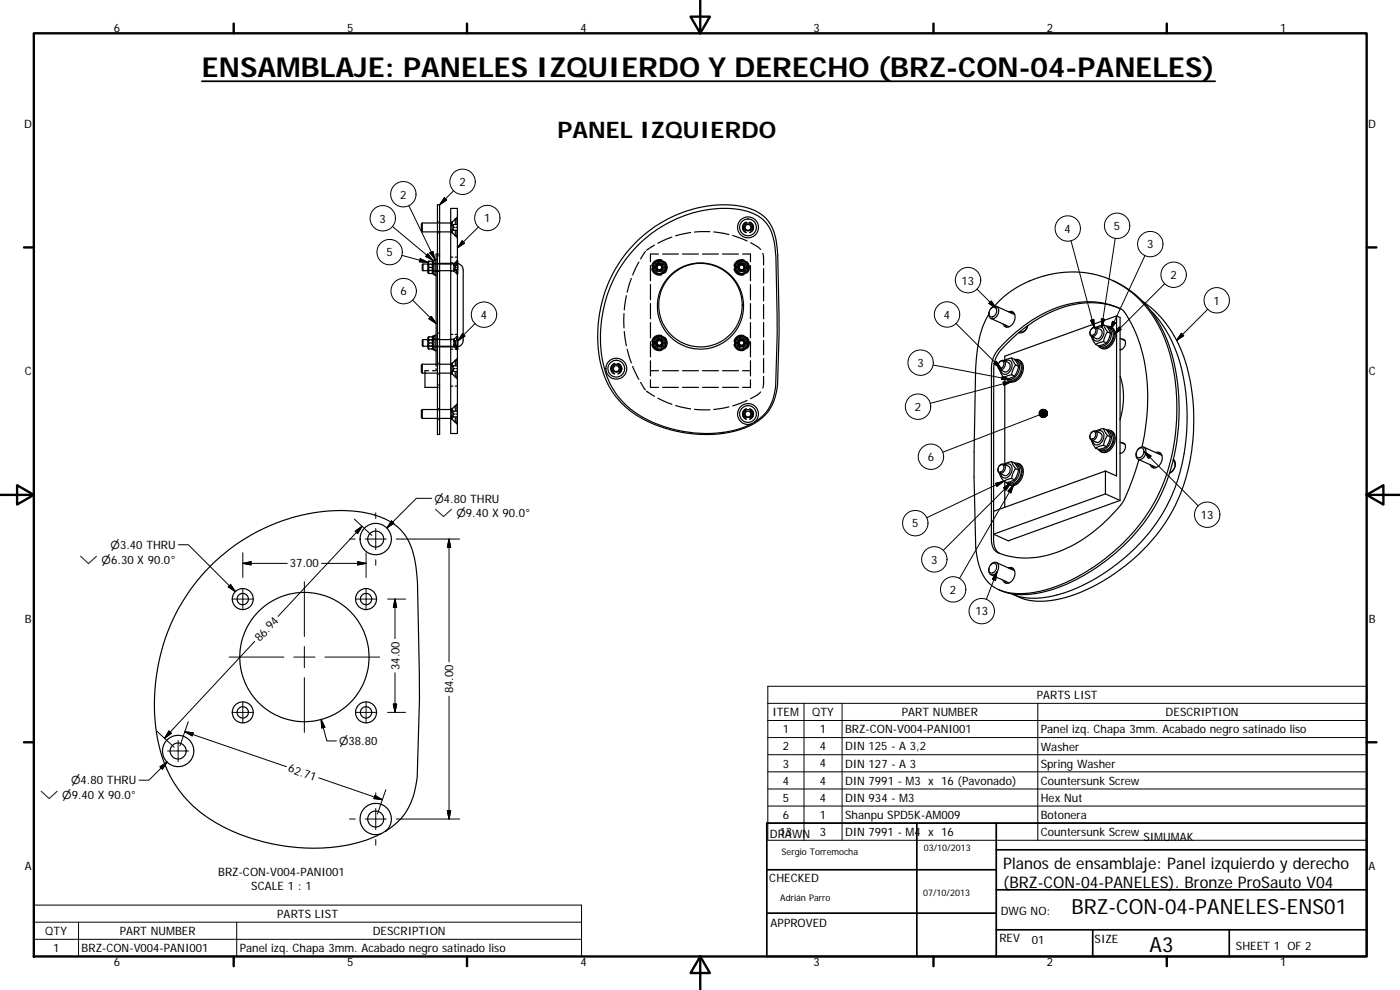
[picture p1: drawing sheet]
<svg xmlns="http://www.w3.org/2000/svg" width="420mm" height="297mm" viewBox="0 0 420 297" stroke-linecap="round" stroke-linejoin="round" font-family="sans-serif">
<defs><g id="words">
<text font-size="8.2" x="60.6" y="23.1">ENSAMBLAJE: PANELES IZQUIERDO Y DERECHO (BRZ-CON-04-PANELES)</text>
<text font-size="6.9" x="167.3" y="41.3">PANEL IZQUIERDO</text>
<g font-size="6.3">
<text x="321.6" y="274.1">BRZ-CON-04-PANELES-ENS01</text>
<text x="345" y="285.6">A3</text>
</g>
<g font-size="4.8">
<text x="301.1" y="260.7">Planos de ensamblaje: Panel izquierdo y derecho</text>
<text x="301.1" y="266.4">(BRZ-CON-04-PANELES). Bronze ProSauto V04</text>
</g>
<g font-size="3.5">
<text x="34.2" y="9.6">6</text>
<text x="104.2" y="9.6">5</text>
<text x="174.2" y="9.6">4</text>
<text x="244.2" y="9.6">3</text>
<text x="314.2" y="9.6">2</text>
<text x="384.2" y="9.6">1</text>
<text x="7.3" y="38.4">D</text>
<text x="410.6" y="38.4">D</text>
<text x="120.1" y="59.6">2</text>
<text x="137.9" y="55.9">2</text>
<text x="113.9" y="66.8">3</text>
<text x="145.3" y="66.7">1</text>
<text x="319.5" y="69.8">4</text>
<text x="334.3" y="69">5</text>
<text x="116" y="76.9">5</text>
<text x="344.2" y="74.5">3</text>
<text x="351.2" y="83.7">2</text>
<text x="120.2" y="88.6">6</text>
<text x="288.6" y="85.4">13</text>
<text x="144.3" y="95.7">4</text>
<text x="283.3" y="95.7">4</text>
<text x="364.2" y="91.4">1</text>
<text x="7.4" y="112.6">C</text>
<text x="275.3" y="110.1">3</text>
<text x="410.8" y="112.6">C</text>
<text x="274.5" y="123.3">2</text>
<text x="278.4" y="138.3">6</text>
<text x="360.4" y="155.7">13</text>
<text x="273.7" y="158.2">5</text>
<text x="87" y="170.3">37.00</text>
<text x="279.5" y="169.1">3</text>
<text x="285.1" y="178.1">2</text>
<text x="292.7" y="184.7">13</text>
<text x="7.4" y="186.9">B</text>
<text x="410.8" y="186.9">B</text>
<text x="77.9" y="192.7" transform="rotate(-47 77.9 192.7)">86.94</text>
<text x="119.9" y="201.1" transform="rotate(-90 119.9 201.1)">34.00</text>
<text x="136" y="208.1" transform="rotate(-90 136 208.1)">84.00</text>
<text x="311.1" y="209.8">PARTS LIST</text>
<text x="231.8" y="214.9">ITEM</text>
<text x="243.7" y="214.9">QTY</text>
<text x="270.7" y="214.9">PART NUMBER</text>
<text x="349.8" y="214.9">DESCRIPTION</text>
<text x="234.9" y="220">1</text>
<text x="246.1" y="220">1</text>
<text x="253.6" y="220">BRZ-CON-V004-PANI001</text>
<text x="312.3" y="220">Panel izq. Chapa 3mm. Acabado negro satinado liso</text>
<text x="234.9" y="225.2">2</text>
<text x="246.1" y="225.1">4</text>
<text x="253.6" y="225.2">DIN 125 - A 3,2</text>
<text x="312.3" y="225.2">Washer</text>
<text x="86.3" y="231.5" transform="rotate(19 86.3 231.5)">62.71</text>
<text x="234.9" y="230.3">3</text>
<text x="246.1" y="230.3">4</text>
<text x="253.6" y="230.3">DIN 127 - A 3</text>
<text x="312.3" y="230.3">Spring Washer</text>
<text x="234.9" y="235.4">4</text>
<text x="246.1" y="235.4">4</text>
<text x="253.6" y="235.5">DIN 7991 - M3 x 16 (Pavonado)</text>
<text x="312.3" y="235.5">Countersunk Screw</text>
<text x="234.9" y="240.5">5</text>
<text x="234.9" y="245.7">6</text>
<text x="246.1" y="240.5">4</text>
<text x="246.1" y="245.7">1</text>
<text x="253.6" y="240.6">DIN 934 - M3</text>
<text x="253.6" y="245.7">Shanpu SPD5K-AM009</text>
<text x="312.3" y="240.5">Hex Nut</text>
<text x="312.3" y="245.7">Botonera</text>
<text x="231.1" y="251.4">DRAWN</text>
<text x="233.9" y="250.8">13</text>
<text x="246.1" y="250.8">3</text>
<text x="253.6" y="250.8">DIN 7991 - M4 x 16</text>
<text x="312.3" y="250.9">Countersunk Screw</text>
<text x="343.2" y="252.3">SIMUMAK</text>
<text x="7.4" y="261.1">A</text>
<text x="65.5" y="262.8">BRZ-CON-V004-PANI001</text>
<text x="410.8" y="261.1">A</text>
<text x="75.4" y="267">SCALE 1 : 1</text>
<text x="230.9" y="264.6">CHECKED</text>
<text x="83.2" y="275.4">PARTS LIST</text>
<text x="300.3" y="274.5">DWG NO:</text>
<text x="13.6" y="280.6">QTY</text>
<text x="35.9" y="280.5">PART NUMBER</text>
<text x="111.9" y="280.6">DESCRIPTION</text>
<text x="231.3" y="278.2">APPROVED</text>
<text x="15.9" y="285.7">1</text>
<text x="24.5" y="285.7">BRZ-CON-V004-PANI001</text>
<text x="71.9" y="285.7">Panel izq. Chapa 3mm. Acabado negro satinado liso</text>
<text x="299.9" y="282.6">REV</text>
<text x="309.7" y="283.3">01</text>
<text x="328.5" y="283">SIZE</text>
<text x="370.9" y="285.1">SHEET 1 OF 2</text>
<text x="34.2" y="289.9">6</text>
<text x="104.2" y="289.9">5</text>
<text x="174.2" y="289.9">4</text>
<text x="244.2" y="289.9">3</text>
<text x="314.2" y="289.9">2</text>
<text x="384.2" y="289.9">1</text>
</g>
<g font-size="3.3">
<text x="130.4" y="150.8">⌀4.80 THRU</text>
<text x="130.4" y="155.2">⌵ ⌀9.40 X 90.0°</text>
<text x="33.2" y="164.7">⌀3.40 THRU</text>
<text x="23.9" y="169.1">⌵ ⌀6.30 X 90.0°</text>
<text x="101.8" y="223.5">⌀38.80</text>
<text x="12.1" y="239.8">⌵ ⌀9.40 X 90.0°</text>
<text x="21.3" y="235.3">⌀4.80 THRU</text>
</g>
<g font-size="2.7">
<text x="234.5" y="256.6">Sergio Torremocha</text>
<text x="277.3" y="255.2">03/10/2013</text>
<text x="277" y="268.7">07/10/2013</text>
<text x="234.2" y="270.2">Adrián Parro</text>
</g>
</g></defs>
<g fill="none" stroke="#000" stroke-width=".36">
<path d="M126.7 66.9v2.7M126.7 66.9l-.2 .3v2.1l.2 .3M126.7 69.6h4.8M126.7 66.9h4.8M126.9 79.2h2.7M126.9 79.2l-.2 .2v1.6l.2 .2M126.9 79.2v2M128.4 79.2v.1M128.5 79.4h.1M128.5 79.4v.5M128.5 79.4h.5M128.8 78.4h-.1a4.7 4.7 0 0 0-.3 3.1l.4 .6"/>
<path d="M128.8 78.4l-.2 .9 .2 .9M128.8 78.4h.9M129.4 79.4h.5M129.7 78.4l.3 .3M129.7 78.4v1.8M129.9 79.4v.5M130 78.1h.3M130 78.2v4.1h.5M130 78.1v.1M130 79.1h.1M130 79.2v.1M130.2 79.1l-.2 .1 .2-.1"/>
<path d="M130.2 79.1h.1M130.4 79.1h.1h-.1M130.5 78.1l-.5 .1M130.5 79.2h.2M130.8 79.2h.1M130.8 79.2h4.8M130.9 77.9h-.4v4.7h.4M130.9 79.1h.3M131.3 66.6h.2M131.3 69.9h.2M131.3 76.8h.2M131.3 69.5h.2"/>
<path d="M131.3 61.4h.6v69h-.6zM131.5 76.2h-.6v33.7M131.6 79.1h.3M131.7 76.2h.2M131.7 66.6h.2M131.7 69.9h.2M131.7 76.8h.2M131.7 69.5h.2M131.7 69.6h3.8M131.7 66.9h3.8M131.9 79h4M135.3 62.5h2v67.6h-2z"/>
<path d="M135.3 79.1h.3M135.3 66.6h.1M135.3 69.8h.1M135.3 77.2h.6M135.3 78.9h.6M135.5 68.7v.9M135.5 66.9v.9M135.5 69.6l.4 .4M135.6 66.6h.1M135.6 69.8h.1M135.7 67.9v.6M135.7 66.6v1.1"/>
<path d="M135.7 68.7v1.1M135.7 69.8l.6 .5M135.9 66.5l-.4 .4M135.9 79.2h.3M135.9 68.8l.2 .3M136 79.1h.3M136 68.8l.1 .3M136 67.9l.1 .3M136.1 67.4l-.2 .3M136.1 67.4h.4M136.1 69.1h.4M136.1 68.2l-.1 .3"/>
<path d="M136.1 67.4l-.1 .3M136.1 68.2h.4M136.2 79.2v.7M136.3 70.4l.3 .3M136.3 79.1v.8M136.4 79h.7M136.5 78.9l-.3 .3M136.6 79.5h.1M136.6 79.5l-.1 .3M136.6 78.8l-.3 .3M136.6 77.2h.7M136.6 78.9h.7"/>
<path d="M136.6 69.1v1.6M136.6 65.7v1.7M136.6 70.7h.2M136.6 65.7h.2M136.6 65.7l-.9 .9M136.7 79.5l-.1 .3M136.7 79.5h.2M136.8 70.8l.5 .6M136.8 69.1h.3l-.1 1.6M136.8 68.2h.3M137 65.7l.1 1.7h-.3M137.1 78.4l-.1 1.2"/>
<path d="M137.2 79.5h.2M137.2 78.4a.97 .97 0 0 1 .2 1.2v1.3a.9 .9 0 0 1-.2 1.2M137.3 79a2.74 2.74 0 0 1 1.7 3.4v18.3a2.69 2.69 0 0 1-1.7 3.4M137.3 78.1l-.6 .6M137.3 65.1l-.5 .5M190.8 72.7a38.9 38.9 0 0 1 22.7-11l5.5-.2a15.5 15.5 0 0 1 11.7 5l1.1 1.8a21.1 21.1 0 0 1 1.6 8.5 352.8 352.8 0 0 1-.3 40.2 14.3 14.3 0 0 1-11.1 11.9l-2.7 .8-4.4 .6-6.4-.1a40.4 40.4 0 0 1-14.3-3.9 24.9 24.9 0 0 1-14.7-21.6 39.9 39.9 0 0 1 11.3-32zM191.7 78.6l-1.8 3.9M193.7 75.5l-1.5 2.2M195.2 79.7v4.5M196.1 79.6v.2a.63 .63 0 0 0 0 1M196.4 73.6l-2.4 1.5M197 79.6a1.13 1.13 0 0 1 1.6-.2 1.13 1.13 0 0 1 0 1.7 1.13 1.13 0 0 1-1.6-.2"/>
<path d="M197.1 79.7a.99 .99 0 0 1 1.5-.2 .99 .99 0 0 1 0 1.5 .99 .99 0 0 1-1.5-.2M197.4 78.8a1.49 1.49 0 0 0-1 1.4 1.49 1.49 0 0 0 1 1.5M197.5 78.2v.3M197.5 78.8v.4M197.5 79.5h.8l.4 .7-.4 .7h-.8l-.4-.7zM197.5 78.4h-.1a.64 .64 0 0 0-.9 .6M197.6 76.2h-2.4v2.3M197.7 78.2v.3M197.7 78.8v.3M197.8 78.1a1.97 1.97 0 0 0-1.9 1.6M197.8 78.1h.1M197.8 78.1v.4"/>
<path d="M197.8 78.8v.3M197.9 78.1h.1M198 78.1v.4M198 78.8v.3M198 78.1a2.03 2.03 0 0 1 1.9 1.6M198.2 78.4h.2a.63 .63 0 0 1 .9 .6M198.3 79.5a.81 .81 0 0 0-1.2 .7 .81 .81 0 0 0 1.2 .7M198.3 78.8a1.5 1.5 0 0 1 1.1 1.4 1.5 1.5 0 0 1-1.1 1.5M198.6 79.8a.8 .8 0 0 1-.7 1.2 .8 .8 0 0 1-.7-1.2M198.6 78a2.34 2.34 0 0 0-3 1.8M198.7 79.6a1.06 1.06 0 0 0-1.5-.2 1.06 1.06 0 0 0 0 1.6 1.06 1.06 0 0 0 1.5-.2M198.8 76.2h4.8"/>
<path d="M198.8 79.5a1.17 1.17 0 0 0-1.7-.1 1.17 1.17 0 0 0 0 1.7 1.17 1.17 0 0 0 1.7-.2M199.5 78.5a2.33 2.33 0 0 1 0 3.5M199.7 79.6v.2a.62 .62 0 0 1 0 1M201.6 71.1l-4.2 1.9M204.8 76.2h4.8M207.3 69.8l-4.5 1M210.8 76.2h4.8M213.1 69.5l-4.7 .1M214.2 69.6l4.6 .8M216.8 76.2h4.8M219.9 70.7l4.3 1.6M220.8 79.6l-.4 .6"/>
<path d="M221.6 79.6a1.14 1.14 0 0 1 1.7-.2 1.14 1.14 0 0 1 0 1.7 1.14 1.14 0 0 1-1.7-.2M221.8 79.7a1 1 0 0 1 1.4-.2 1 1 0 0 1 0 1.5 1 1 0 0 1-1.4-.2M222.1 78.8a1.5 1.5 0 0 0-1 1.4 1.5 1.5 0 0 0 1 1.5M222.1 78.2v.3M222.1 78.8v.4M222.2 79.5h.7l.4 .7-.4 .7h-.7l-.4-.7zM222.2 78.4h-.1a.63 .63 0 0 0-.9 .6M222.3 78.2v.3M222.3 78.8v.3M222.5 78.1a2.09 2.09 0 0 0-1.9 1.6M222.5 78.1v.4M222.5 78.8v.3"/>
<path d="M222.5 78.1h.1M222.6 78.1h.1M222.7 78.1v.4M222.7 78.8v.3M222.7 78.1a1.98 1.98 0 0 1 1.8 1.6M222.8 76.2h2.4v2.3M222.9 78.4h.2a.64 .64 0 0 1 .9 .6M223 79.5a.82 .82 0 0 0-1.3 .7 .82 .82 0 0 0 1.3 .7M223 78.8a1.5 1.5 0 0 1 1 1.4 1.5 1.5 0 0 1-1 1.5M223.2 79.8a.8 .8 0 0 1-.7 1.2 .8 .8 0 0 1-.6-1.2M223.3 78a2.3 2.3 0 0 0-3 1.8M223.4 79.6a1.06 1.06 0 0 0-1.6-.2 1.06 1.06 0 0 0 0 1.6 1.06 1.06 0 0 0 1.6-.2"/>
<path d="M223.5 79.5a1.17 1.17 0 0 0-1.7-.1 1.17 1.17 0 0 0 0 1.7 1.17 1.17 0 0 0 1.7-.2M223.7 69.3a1.33 1.33 0 0 1-.2-1.9 1.33 1.33 0 0 1 2 0 1.33 1.33 0 0 1-.2 1.9M224 66.7a1.61 1.61 0 0 0-1.2 1.5 1.61 1.61 0 0 0 1.2 1.5 1.6 1.6 0 0 1-1.1-1.5 1.6 1.6 0 0 1 1.1-1.5M224 67.4h1l.4 .8-.4 .9h-1l-.5-.9zM224.1 78.5a2.33 2.33 0 0 1 0 3.5M224.3 79.6l.1 .2a.63 .63 0 0 1-.1 1M225 66.7a1.6 1.6 0 0 1 1.1 1.5 1.6 1.6 0 0 1-1.1 1.5M225 66.7a1.67 1.67 0 0 1 1.2 1.5 1.67 1.67 0 0 1-1.2 1.6M225.1 67.4a1.05 1.05 0 0 1 .2 1.5 1.05 1.05 0 0 1-1.6 0 1.05 1.05 0 0 1 .2-1.5M225.2 79.7v4.5M225.2 72.8l2.4 1.4 .7 .6M228.9 76l.3 3.5"/>
<path d="M126.9 81.2h2.7M128.4 81.2h.1M128.5 80.5v.6M128.5 81h.5M128.8 80.2l-.2 1 .2 .9M128.8 82.1h.9M128.8 80.2h.9M129.4 81h.5M129.7 80.2v1.9M129.9 80.5v.5M129.9 81v.1M130 81.2h.1"/>
<path d="M130 81.3h.2M130 81.7l-.3 .4M130.7 81.3h-.3M130.8 81.3h.1M130.9 81.4h.3M131.3 99.9h.2M131.6 81.4h.3M131.7 99.9h.2M135.3 81.3h.3M135.6 81.2h-4.8M135.9 81.2h.3M136 81.3h.3"/>
<path d="M136.2 80.6v.6M136.2 81.2l.3 .3M136.3 80.6v.7M136.3 81.3l.3 .4M136.4 80v.4M136.5 80.7l.1 .2M136.6 80.9h.1M136.6 80.7l.1 .2M136.6 80l.1 .2M136.7 80.2l-.1 .2M136.7 80.9h.2M136.7 80.2h.2"/>
<path d="M136.7 81.8l.3 .3M136.9 82l.4 .3M137 80.8v1.3M137 82.1h.1M137.2 80.9h.2M137.2 80.2h.2M187.3 94.1v4.3M187.4 99.5l.6 4.2M188 88.7l-.6 4.3M189.5 83.5l-1.3 4.2M195.2 85.4v4.5M195.2 91.1v4.6"/>
<path d="M195.2 96.8v4.6M195.6 80.7a2.34 2.34 0 0 0 3 1.7M195.9 80.9a2.06 2.06 0 0 0 2 1.4 2.06 2.06 0 0 0 1.9-1.4M196.5 81.4l.1 .2a.61 .61 0 0 0 .9 .5M198.5 81a.99 .99 0 0 0 .1-1.4 .99 .99 0 0 0-1.5 0 .99 .99 0 0 0 .2 1.4M199.3 81.4l-.3 .7h-.8M220.3 80.7a2.31 2.31 0 0 0 3 1.7M220.4 80.2l.4 .6M220.6 80.9a2.06 2.06 0 0 0 2 1.4 2.06 2.06 0 0 0 1.9-1.4M221.2 81.4v.2a.63 .63 0 0 0 1 .5M223.1 81a.99 .99 0 0 0 .2-1.4 .99 .99 0 0 0-1.5 0 .99 .99 0 0 0 .2 1.4M224 81.4l-.1 .2a.64 .64 0 0 1-1 .5"/>
<path d="M225.2 85.4v4.5M225.2 91.1v4.6M225.2 96.8v4.6M229.2 80.6v4.3M229.2 86v4.3M229.2 91.4v4.3M229.2 96.8v4.3M297.3 92.7a1.35 1.35 0 0 1 1.9-.7 1.35 1.35 0 0 1 .4 2 1.64 1.64 0 0 1-2.5 1.3l-.3-.8v-.8M297.3 92.6a1.04 1.04 0 0 1 1.5-.3 1.04 1.04 0 0 1 .3 1.5 1.2 1.2 0 0 1-.8 1.2 1.2 1.2 0 0 1-1.4-.4v-1.1zM297.4 95.6l5.5 2.4M298.5 91.9a30.8 30.8 0 0 1 14.6-9.1l3.2-.7 3.5-.4a28.5 28.5 0 0 1 27.9 15.9 56.8 56.8 0 0 1 5.2 31.2 54.6 54.6 0 0 1-28.4 43.6l-4.9 2.5-3.5 1.4-4.7 1.3-3.7 .5a12.9 12.9 0 0 1-12.1-4.7l-1-1.7-.8-2.2-1-5.2a748.6 748.6 0 0 1 0-54.2 31.9 31.9 0 0 1 4-15.8M299.1 91.9l5.4 2.5"/>
<path d="M301.7 97.5l.4 .7M302.7 93.5a1.53 1.53 0 0 1 1.6 .4 1.53 1.53 0 0 1 .3 1.7 2.35 2.35 0 0 1-3.1 2.3l-.5-.7M303.8 93.7l-.2 .3M304.1 93.7l-.8 .2M305.9 99.7l.1 .2M306.1 99.5h.1M308.4 97.7a2.05 2.05 0 0 1-2.3 1.8M308.5 97.7a2.37 2.37 0 0 1-2.7 2.1M327.5 98.8a1 1 0 0 1 1.4-.5 1 1 0 0 1 .3 1.4 1.26 1.26 0 0 1-2 1l-.1-1.1M327.6 98.7a.83 .83 0 0 1 1.2 0 .83 .83 0 0 1-.1 1.2 .83 .83 0 0 1-1.2 .7 .83 .83 0 0 1-.3-1.3zM328.8 98.2l1.5 .7a1.61 1.61 0 0 1 .3 1.8 1.61 1.61 0 0 1-1.6 .9l-1.4-.6M329.2 98.4a1.37 1.37 0 0 1 1.8 .1 1.37 1.37 0 0 1 .3 1.7 2.1 2.1 0 0 1-2.8 1.9l-.5-1"/>
<path d="M331.2 97.5l1.1 2.1M331.2 97.5a3.8 3.8 0 0 1 2 2.2v.2M331.2 97.5l-2.3 .8M332.1 97.9a2.09 2.09 0 0 1 2.3 2.7 4 4 0 0 1-3.6 3.9l-.8-.3-.4-.5M332.2 98a2.42 2.42 0 0 1 1.1 3.5 2.86 2.86 0 0 1-3.4 2.2M332.3 99.6l-.8 1.7-.3 1.2M332.3 99.6l.9 .3M332.5 98.1a2.81 2.81 0 0 1 .9 4.5 2.46 2.46 0 0 1-3.4 1.2M333.2 98a3.1 3.1 0 0 1 .9 4.7 2.79 2.79 0 0 1-3.8 1.7M333.2 99.9l-.4 1.6-.7 1.4M333.9 84.2a32.1 32.1 0 0 1 17.5 21 62.3 62.3 0 0 1-4 45.3 56.2 56.2 0 0 1-34.8 27.2l-3.8 .6a17.1 17.1 0 0 1-9.1-1.4M335.1 94.8l1.1 .5-.1 54.9"/>
<path d="M336.1 92.6a25.6 25.6 0 0 0-22.1 1.7 43.8 43.8 0 0 0-14.6 12.1 7.9 7.9 0 0 0-1.2 4.1v42.9M342.9 90.4a35.7 35.7 0 0 1 14.3 24 59.7 59.7 0 0 1-6.4 40.7 55.4 55.4 0 0 1-31.9 24.4l-4.7 .8a16.4 16.4 0 0 1-8.2-1.1l-2-.9M345.1 93a39.7 39.7 0 0 1 10.6 23.3 58.2 58.2 0 0 1-7.6 39 54.6 54.6 0 0 1-32.3 23.5l-3.5 .6a16.8 16.8 0 0 1-8.7-1.2M126.7 109.3v2.7M126.7 109.3l-.2 .3v2.1l.2 .3M126.7 112h4.8M126.7 109.3h4.8M126.9 103.9h2.7M126.9 101.9h2.7M126.9 101.9l-.2 .2v1.6l.2 .2M126.9 101.9v2M127.5 111.7v4.5h4"/>
<path d="M128.4 101.9v.1M128.4 103.8v.1M128.5 102v.1M128.5 102.1v.5M128.5 103.2v.6M128.5 102.1h.5M128.5 103.7h.5M128.6 111.2h-1.1v.3M128.8 101.1h-.1a4.5 4.5 0 0 0-.3 3l.4 .6M128.8 102.9l-.2 .9 .2 .9M128.8 101.1l-.2 .9 .2 .9M128.8 104.7h.9"/>
<path d="M128.8 101.1h.9M128.8 102.9h.9M129.4 102.1h.5M129.4 103.7h.5M129.7 101.1l.3 .3M129.7 101.1v1.8M129.7 102.9v1.8M129.9 103.2v.5M129.9 103.7v.1M129.9 102v.6M130 103.8v.1M130 100.8h.3"/>
<path d="M130 100.9v4h.5M130 100.8v.1M130 104h.2M130 104.4l-.3 .3M130.2 101.8l-.2 .2M130.3 101.7l-.3 .1M130.4 104h.1M130.4 101.8h.1h-.1M130.5 100.8l-.5 .1M130.5 103.9h.2M130.5 101.8h.2M130.8 103.9h4.8"/>
<path d="M130.8 101.9h4.8M130.8 101.8h.1M130.9 100.6h-.4v4.6h.4M130.9 110.6v.6h-1.1M130.9 101.7h.3M130.9 104.1h.3M131.3 108.9h.2M131.3 112.3h.2M131.3 115.5h.2M131.6 101.7h.3M131.6 104.1h4.3M131.7 108.9h.2"/>
<path d="M131.7 112.3h.2M131.7 116.2h.2M131.7 115.5h.2M131.7 112h3.8M131.7 109.3h3.8M135.3 101.7h.3M135.3 109h.1M135.3 112.2h.1M135.3 115.8h.6M135.3 100.3h.6M135.3 104.8h.6M135.5 111.1v.9"/>
<path d="M135.5 109.3v.9M135.5 112l.4 .3M135.6 109h.1M135.6 112.2h.1M135.7 110.3v.6M135.7 109v1.1M135.7 111.1v1.1M135.7 112.2l.9 .9M135.9 108.9l-.4 .4M135.9 103.9h.3M135.9 101.9h.3M135.9 111.2l.2 .2"/>
<path d="M136 101.7h.3M136 104h.3M136 111.2l.1 .2M136 110.3l.1 .3M136.1 109.8l-.2 .2M136.1 109.8h.4M136.1 111.4h.4M136.1 110.6l-.1 .3M136.1 109.8l-.1 .2M136.1 110.6h.4M136.2 103.9l.3 .3M136.2 103.2v.7"/>
<path d="M136.2 101.9v.7M136.3 101.7v.8M136.3 103.3v.7M136.3 104l.3 .3M136.4 102.7v.4M136.5 101.6l-.3 .3M136.5 103.4l.1 .1M136.6 103.5h.1M136.6 102.2h.1M136.6 102.2l-.1 .3M136.6 101.5l-.3 .2M136.6 115.8h.7"/>
<path d="M136.6 100.3h.7M136.6 103.4l.1 .1M136.6 102.7l.1 .2M136.6 111.4v1.7M136.6 108.1v1.7M136.6 113.1h.2M136.6 108.1h.2M136.6 108.1l-.9 .9M136.7 102.9l-.1 .2M136.7 102.2l-.1 .2M136.7 103.5h.2M136.7 102.9h.2"/>
<path d="M136.7 102.2h.2M136.8 113.2l.5 .5M136.8 111.4h.3l-.1 1.7M136.8 110.6h.3M136.9 104.7l.4 .3M137 108.1l.1 1.7h-.3M137 101l-.3 .3M137 101h.1M137 103.5v1.3l-.3-.3M137 101v1.3M137.1 104.1h-.7M137.2 103.5h.2"/>
<path d="M137.2 102.9h.2M137.2 102.2h.2M137.2 101a.97 .97 0 0 1 .2 1.3v2.5h-.8M137.3 100.8l-.4 .3M137.3 107.5l-.5 .5M184.2 111.7a1.34 1.34 0 0 1-.2-2 1.34 1.34 0 0 1 1.9 0 1.34 1.34 0 0 1-.2 2M184.4 109a1.66 1.66 0 0 0-1.1 1.6 1.66 1.66 0 0 0 1.1 1.6M184.5 109.1a1.6 1.6 0 0 0-1.1 1.5 1.6 1.6 0 0 0 1.1 1.5M184.5 109.8h.9l.5 .8-.5 .8h-.9l-.5-.8zM185.5 109a1.61 1.61 0 0 1 1.1 1.6 1.61 1.61 0 0 1-1.1 1.5 1.61 1.61 0 0 0 1.1-1.5 1.61 1.61 0 0 0-1.1-1.5M185.6 109.8a1.04 1.04 0 0 1 .1 1.5 1.04 1.04 0 0 1-1.5 0 1.04 1.04 0 0 1 .2-1.5M188.2 104.8l1.3 4.1"/>
<path d="M189.9 109.9l1.8 3.9M192.2 114.7l1.5 2.3M194 117.3l2.4 1.6M195.2 113.9v2.3h2.4M195.2 102.5v4.6M195.2 108.2v4.6M195.2 111.2h2.4M195.6 103.4a2.28 2.28 0 0 0 3 1.7M195.9 103.6a2.07 2.07 0 0 0 2 1.3 2.07 2.07 0 0 0 1.9-1.3M196.1 102.3v.1a.65 .65 0 0 0 0 1.1M196.5 104.1l.1 .1a.62 .62 0 0 0 .9 .5M197 102.2a1.13 1.13 0 0 1 1.6-.2 1.13 1.13 0 0 1 0 1.7 1.13 1.13 0 0 1-1.6-.2"/>
<path d="M197.1 102.3a1 1 0 0 1 1.5-.1 1 1 0 0 1 0 1.4 1 1 0 0 1-1.5-.1M197.4 119.5l4.2 1.8M197.4 101.5a1.48 1.48 0 0 0-1 1.4 1.48 1.48 0 0 0 1 1.4M197.5 100.9v.3M197.5 101.5v.4M197.5 102.2h.8l.4 .7-.4 .6h-.8l-.4-.6zM197.5 101.1h-.1a.64 .64 0 0 0-.9 .6M197.7 100.8v.3M197.7 101.5v.3M197.8 100.8a2 2 0 0 0-1.9 1.5M197.8 100.8v.3M197.8 101.5v.3"/>
<path d="M197.8 100.8h.1M197.9 100.8h.1M198 100.8v.3M198 101.5v.3M198 100.8a2.07 2.07 0 0 1 1.9 1.5M198.2 101.1h.2a.63 .63 0 0 1 .9 .6M198.3 102.2a.82 .82 0 0 0-1.2 .7 .82 .82 0 0 0 1.2 .7M198.3 101.5a1.49 1.49 0 0 1 1.1 1.4 1.49 1.49 0 0 1-1.1 1.4M198.5 103.7a.99 .99 0 0 0 .1-1.5 .99 .99 0 0 0-1.5 0 .99 .99 0 0 0 .2 1.5M198.6 102.5a.79 .79 0 0 1-.7 1.2 .79 .79 0 0 1-.7-1.2M198.6 100.7a2.28 2.28 0 0 0-3 1.7M198.7 102.3a1.07 1.07 0 0 0-1.5-.2 1.07 1.07 0 0 0 0 1.6 1.07 1.07 0 0 0 1.5-.2"/>
<path d="M198.8 102.2a1.17 1.17 0 0 0-1.7-.2 1.17 1.17 0 0 0 0 1.8 1.17 1.17 0 0 0 1.7-.2M198.8 116.2h4.8M198.8 111.2h4.8M199.3 104.1l-.1 .1a.64 .64 0 0 1-1 .5M199.5 101.2a2.36 2.36 0 0 1 0 3.4M199.7 102.3v.1a.64 .64 0 0 1 0 1.1M204.8 116.2h4.8M204.8 111.2h4.8M210.8 116.2h4.8M210.8 111.2h4.8M216.8 116.2h4.8M216.8 111.2h4.8"/>
<path d="M220.3 103.4a2.25 2.25 0 0 0 3 1.7M220.4 102.9l.4 .6M220.6 103.6a2.07 2.07 0 0 0 2 1.3 2.07 2.07 0 0 0 1.9-1.3M220.8 102.3l-.4 .6M221.2 104.1v.1a.63 .63 0 0 0 1 .5M221.6 102.2a1.14 1.14 0 0 1 1.7-.2 1.14 1.14 0 0 1 0 1.7 1.14 1.14 0 0 1-1.7-.2M221.8 102.3a1.01 1.01 0 0 1 1.4-.2 1.01 1.01 0 0 1 0 1.5 1.01 1.01 0 0 1-1.4-.1M222.1 101.5a1.49 1.49 0 0 0-1 1.4 1.49 1.49 0 0 0 1 1.4M222.1 100.9v.3M222.1 101.5v.4M222.2 102.2h.7l.4 .7-.4 .6h-.7l-.4-.6zM222.2 101.1h-.1a.63 .63 0 0 0-.9 .6"/>
<path d="M222.3 100.8v.3M222.3 101.5v.3M222.5 100.8a2.13 2.13 0 0 0-1.9 1.5M222.5 100.8v.3M222.5 101.5v.3M222.5 100.8h.1M222.6 100.8h.1M222.7 100.8v.3M222.7 101.5v.3M222.7 100.8a2.01 2.01 0 0 1 1.8 1.5M222.8 111.2h2.4M222.9 101.1h.2a.64 .64 0 0 1 .9 .6"/>
<path d="M223 102.2a.82 .82 0 0 0-1.3 .7 .82 .82 0 0 0 1.3 .7M223 101.5a1.49 1.49 0 0 1 1 1.4 1.49 1.49 0 0 1-1 1.4M223.1 103.7a.99 .99 0 0 0 .2-1.5 .99 .99 0 0 0-1.5 0 .99 .99 0 0 0 .2 1.5M223.2 102.5a.79 .79 0 0 1-.7 1.2 .79 .79 0 0 1-.6-1.2M223.3 100.7a2.25 2.25 0 0 0-3 1.7M223.4 102.3a1.07 1.07 0 0 0-1.6-.2 1.07 1.07 0 0 0 0 1.6 1.07 1.07 0 0 0 1.6-.2M223.5 102.2a1.17 1.17 0 0 0-1.7-.2 1.17 1.17 0 0 0 0 1.8 1.17 1.17 0 0 0 1.7-.2M224 104.1l-.1 .1a.64 .64 0 0 1-1 .5M224.1 101.2a2.36 2.36 0 0 1 0 3.4M224.3 102.3l.1 .1a.65 .65 0 0 1-.1 1.1M225.2 102.5v4.6M225.2 108.2v4.6"/>
<path d="M225.2 113.9v2.3h-2.4M228.3 117.6l-1 .9-2.1 1.1M229.2 112.9l-.3 3.5M229.2 102.2v4.3M229.2 107.5v4.4M299.8 108.8a.82 .82 0 0 1 1.2-.4 .82 .82 0 0 1 .2 1.2 .87 .87 0 0 1-.7 .9 .87 .87 0 0 1-1-.5zM299.9 108.7a1 1 0 0 1 1.4-.5 1 1 0 0 1 .4 1.5 1.25 1.25 0 0 1-2 .9l-.2-1.1M300.1 110.9l.2 1 .9 1.4M301.2 108.2l1.5 .6M301.6 108.1v-1.2l33.5-12.1v48l-3.3-1.5M301.6 113.4v25.8M301.7 108.4a1.38 1.38 0 0 1 1.7 0 1.38 1.38 0 0 1 .3 1.7 2.09 2.09 0 0 1-2.8 2l-.5-1"/>
<path d="M302.7 108.8a1.6 1.6 0 0 1 .3 1.8 1.6 1.6 0 0 1-1.6 .9l-1.4-.6M303.6 112.4l-2.4 .9M303.6 107.4l1.2 2.1M303.6 107.4a3.9 3.9 0 0 1 2 2.2l.1 .3M303.6 112.4l.9 .4M303.6 107.4l-2.3 .8M304.5 112.8l-1.3 .6a2.19 2.19 0 0 1-2-.1M304.5 107.9a2.12 2.12 0 0 1 2.3 2.7 3.9 3.9 0 0 1-3.9 3.8l-.9-.8M304.6 108a2.44 2.44 0 0 1 1.1 3.5 2.8 2.8 0 0 1-3.5 2.2M304.8 109.5l-.8 1.4-.4 1.5M304.8 109.5l.9 .4M305 108.1a2.79 2.79 0 0 1 .8 4.5 2.43 2.43 0 0 1-3.4 1.1"/>
<path d="M305.6 108a2.77 2.77 0 0 1 1.3 3.9 3.3 3.3 0 0 1-3.8 2.6l-.3-.2M305.7 109.9l-.4 1.5-.8 1.4M327.7 101l.1 .7 1 1.7M331.2 102.5l-2.4 .9M331.2 102.5l.9 .4M332.1 102.9l-1.3 .6a2.02 2.02 0 0 1-2-.1M336.2 101.5l1.4 .7M336.2 104.8l.2 .1M336.2 112.8a21.4 21.4 0 0 1-.1 13.2M336.6 101.7a1.31 1.31 0 0 1 1.2 .9 1.31 1.31 0 0 1-.4 1.5l-.5 .6-.7 .3M126.7 122.9v2.6M126.7 122.9l-.2 .3v2.1l.2 .2"/>
<path d="M126.7 125.5h4.8M126.7 122.9h4.8M131.3 122.6h.2M131.3 125.9h.2M131.3 123h.2M131.7 122.6h.2M131.7 125.9h.2M131.7 123h.2M131.7 125.5h3.8M131.7 122.9h3.8M135.3 122.6h.1M135.3 125.8h.1"/>
<path d="M135.5 124.7v.8M135.5 122.9v.9M135.5 125.5l.4 .5M135.6 122.6h.1M135.6 125.8h.1M135.7 124v.5M135.7 122.6v1.1M135.7 124.8v1M135.7 125.8l.9 .9M135.9 122.5l-.4 .4M135.9 124.8l.2 .3M136 124.8l.1 .3"/>
<path d="M136 124l.1 .2M136.1 123.4l-.2 .3M136.1 123.4h.4M136.1 125.1h.4M136.1 124.2l-.1 .3M136.1 123.4l-.1 .3M136.1 124.2h.4M136.6 125.1v1.6M136.6 121.7v1.7M136.6 126.7h.2M136.6 121.7h.2M136.6 121.7l-.9 .9"/>
<path d="M136.8 126.9l.5 .5M136.8 125.1h.3l-.1 1.6M136.8 124.2h.3M137 121.7l.1 1.7h-.3M137.2 127l.1 .2M137.3 121.1l-.5 .5M137.3 126.6l-.1 .2M202.8 121.7l4.5 1M208.4 122.8l4.7 .1M218.8 122.1l-4.6 .8M223.7 125.3a1.33 1.33 0 0 1-.2-2 1.33 1.33 0 0 1 2 0 1.33 1.33 0 0 1-.2 2M224 125.8a1.6 1.6 0 0 1-1.1-1.6 1.6 1.6 0 0 1 1.1-1.5 1.61 1.61 0 0 0-1.2 1.5 1.61 1.61 0 0 0 1.2 1.6"/>
<path d="M224 123.4h1l.4 .8-.4 .9h-1l-.5-.9zM224.2 120.1l-4.3 1.7M225 125.8a1.62 1.62 0 0 0 1.1-1.6 1.62 1.62 0 0 0-1.1-1.5 1.61 1.61 0 0 1 1.2 1.5 1.61 1.61 0 0 1-1.2 1.6M225.1 123.4a1.05 1.05 0 0 1 .2 1.5 1.05 1.05 0 0 1-1.6 0 1.05 1.05 0 0 1 .2-1.5M226.5 126.6a12.9 12.9 0 0 0 6.3-10.8 414 414 0 0 0-.1-40.6 12.6 12.6 0 0 0-3.9-9.5 19.7 19.7 0 0 0-12.6-3.2l-5 .6a38.3 38.3 0 0 0-28.5 51.1 26.4 26.4 0 0 0 17 13.9 35.5 35.5 0 0 0 25.8-.9M299.9 139.8a1 1 0 0 1 1.4-.5 1 1 0 0 1 .3 1.5 1.22 1.22 0 0 1-1.9 .9l-.2-1.1M300 139.7a.84 .84 0 0 1 1.2 .1 .84 .84 0 0 1-.1 1.2 .84 .84 0 0 1-1.2 .6 .84 .84 0 0 1-.3-1.2zM301.2 139.3l1.5 .6a1.61 1.61 0 0 1 .3 1.8 1.61 1.61 0 0 1-1.6 1M301.6 139.5a1.39 1.39 0 0 1 1.8 0 1.39 1.39 0 0 1 .3 1.7 2.12 2.12 0 0 1-2.8 2l-.5-1M303.6 138.5l-2.3 .8M303.6 138.5l1.2 2.1M303.6 138.5l.9 .4 1.2 2.1"/>
<path d="M304.5 139a2.19 2.19 0 0 1 2.2 3.1 3.5 3.5 0 0 1-4.1 3.3l-.6-.7M304.6 139.1a2.75 2.75 0 0 1 .8 4.2 2.55 2.55 0 0 1-3.2 1.5M304.9 139.2a2.63 2.63 0 0 1 1.1 4.1 2.53 2.53 0 0 1-3.6 1.5M305.6 139.1a3.1 3.1 0 0 1 .9 4.7 2.81 2.81 0 0 1-3.8 1.7M327.5 129.9a1 1 0 0 1 1.4-.5 1 1 0 0 1 .3 1.4 1.22 1.22 0 0 1-.7 1.1 1.22 1.22 0 0 1-1.3-.1l-.1-1.1M327.6 129.8a.78 .78 0 0 1 1.1-.1 .78 .78 0 0 1 .1 1.1 .87 .87 0 0 1-.7 .9 .87 .87 0 0 1-1-.5l.2-1zM327.6 132.1l.3 1 .9 1.4M328.8 129.3l1.5 .7a1.63 1.63 0 0 1 .3 1.8 1.63 1.63 0 0 1-1.6 .9l-1.4-.6M329.2 129.5a1.3 1.3 0 0 1 1.6-.1 1.3 1.3 0 0 1 .5 1.6 2.15 2.15 0 0 1-2.8 2.2l-.5-1M331.2 133.6l-2.4 .9M331.2 128.6l1.1 2.1M331.2 128.6a3.8 3.8 0 0 1 2 2.2v.3"/>
<path d="M331.2 133.6l.9 .4M331.2 128.6l-2.3 .8M332.1 134l-1.3 .6a2.16 2.16 0 0 1-2-.1M332.1 129a2.09 2.09 0 0 1 2.3 2.8 3.8 3.8 0 0 1-3.9 3.8l-1-.8M332.2 129.2a2.73 2.73 0 0 1 .7 4.2 2.53 2.53 0 0 1-3.1 1.4M332.3 130.7l-.7 1.4-.4 1.5M332.3 130.7l.9 .4M332.5 129.3a2.83 2.83 0 0 1 .9 4.5 2.51 2.51 0 0 1-3.5 1.1M333.2 129.1a3.1 3.1 0 0 1 .9 4.8 2.77 2.77 0 0 1-3.8 1.6M333.2 131.1l-.4 1.5-.7 1.4M336.1 132.7l1.5 .6M336.1 135.9l.3 .1"/>
<path d="M336.6 132.9a1.31 1.31 0 0 1 1.2 .8 1.31 1.31 0 0 1-.4 1.5l-.6 .6-.7 .3M341.4 134.9a1.34 1.34 0 0 1 2-.7 1.34 1.34 0 0 1 .4 2 1.65 1.65 0 0 1-2.6 1.3l-.2-.4v-1.1M341.5 134.9a1.05 1.05 0 0 1 1.5-.4 1.05 1.05 0 0 1 .2 1.5 1.21 1.21 0 0 1-.8 1.2 1.21 1.21 0 0 1-1.4-.4v-1.1zM341.6 137.8l5.5 2.5M342.7 134.1a56.4 56.4 0 0 0-2.5-35.7l-2.9-5a18.5 18.5 0 0 0-11.9-2.8 37.5 37.5 0 0 0-23.6 11.9 11 11 0 0 0-4.2 6.7l-.1 52.8a3.9 3.9 0 0 0 3.2 4.3 27 27 0 0 0 22.2-3.2 46.9 46.9 0 0 0 14.4-12.9 83.4 83.4 0 0 0 4.5-12.3M343.2 134.2l5.5 2.4M345.9 139.7l.4 .7M346.8 135.8a1.53 1.53 0 0 1 1.7 .4 1.53 1.53 0 0 1 .3 1.6 2.35 2.35 0 0 1-3.2 2.3l-.4-.7M348.3 136l-.8 .1M352.1 138.2a2.28 2.28 0 0 1-1 3.6M352.2 137.8h-.1a2.78 2.78 0 0 1-1.1 4.2M298.2 153.4v8.9a4.2 4.2 0 0 0 1.7 3.7"/>
<path d="M300 142l1.4 .7M300.1 142l.2 1 .9 1.4M301.6 144.5l-.1 7.7M303.6 143.6l-2.4 .8M303.6 143.6l.9 .3M304.5 143.9l-1.3 .6a2.11 2.11 0 0 1-2-.1M304.8 140.6l-.8 1.4-.4 1.6M304.8 140.6l.9 .4M305.7 141l-.5 1.5-.7 1.4M331.8 148.2l4.3 2M331.8 141.3v6.9l-33.6 12.1 4.4 2 33.5-12.1M331.8 141.3l-33.6 12.1"/>
<path d="M297.3 169.5a1.3 1.3 0 0 1 1.7-.8 1.3 1.3 0 0 1 .7 1.8 1.75 1.75 0 0 1-2.7 1.6l-.2-.4v-1.1M297.3 169.5a1.04 1.04 0 0 1 1.4-.4 1.04 1.04 0 0 1 .3 1.5 1.2 1.2 0 0 1-.8 1.2 1.2 1.2 0 0 1-1.3-.4l-.1-.8zM297.4 172.4l5.4 2.5M299 168.8l5.5 2.4M301.7 174.3l.4 .7M302.6 170.4a1.53 1.53 0 0 1 1.7 .4 1.53 1.53 0 0 1 .3 1.7 2.55 2.55 0 0 1-2.9 2.4l-.7-.9M304.1 170.6l-.8 .1M115.8 249.3a18.9 18.9 0 0 0 9.2-14.7l.2-1.4a670.8 670.8 0 0 0 0-59.5 23.8 23.8 0 0 0-4.4-14.1 21.4 21.4 0 0 0-15-6.3l-4.2-.1-3.7 .2-3.9 .5-4.1 .8a57.4 57.4 0 0 0-43.6 57.4 41.6 41.6 0 0 0 7.4 25 43.4 43.4 0 0 0 22.9 14.8 61.4 61.4 0 0 0 21.2 2.5l3.3-.3 4.4-.8a34.2 34.2 0 0 0 8.7-3.1"/>
<circle cx="224.5" cy="68.2" r="3.1"/>
<circle cx="224.5" cy="68.2" r="2.52"/>
<circle cx="197.9" cy="80.2" r="1.85"/>
<circle cx="197.9" cy="80.2" r="2.09"/>
<circle cx="210.2" cy="91.6" r="12.5"/>
<circle cx="210.2" cy="91.8" r="12.9"/>
<circle cx="222.6" cy="80.2" r="2.09"/>
<circle cx="222.6" cy="80.2" r="1.84"/>
<circle cx="184.9" cy="110.6" r="2.51"/>
<circle cx="185" cy="110.6" r="3.1"/>
<circle cx="197.9" cy="102.9" r="1.85"/>
<circle cx="197.9" cy="102.9" r="2.1"/>
<circle cx="222.6" cy="102.9" r="2.1"/>
<circle cx="222.6" cy="102.9" r="1.85"/>
<circle cx="224.5" cy="124.2" r="2.52"/>
<circle cx="224.5" cy="124.2" r="3.1"/>
<circle cx="72.9" cy="179.7" r="3.1"/>
<circle cx="72.9" cy="179.7" r="1.7"/>
<circle cx="109.8" cy="179.7" r="1.7"/>
<circle cx="109.9" cy="179.7" r="3.1"/>
<circle cx="112.7" cy="161.7" r="2.41"/>
<circle cx="112.8" cy="161.7" r="4.7"/>
<circle cx="91.3" cy="197.1" r="19.4"/>
<circle cx="72.9" cy="213.7" r="3.1"/>
<circle cx="72.9" cy="213.7" r="1.7"/>
<circle cx="109.8" cy="213.7" r="1.69"/>
<circle cx="109.9" cy="213.7" r="3.1"/>
<circle cx="53.5" cy="225.3" r="4.7"/>
<circle cx="53.5" cy="225.3" r="2.4"/>
<circle cx="112.7" cy="245.7" r="4.7"/>
<circle cx="112.8" cy="245.7" r="2.4"/>
</g>
<g fill="#000">
<circle cx="136.7" cy="79.5" r=".18"/>
<circle cx="136.7" cy="80.9" r=".18"/>
<circle cx="130" cy="100.8" r=".18"/>
<circle cx="136.7" cy="103.5" r=".18"/>
<circle cx="136.7" cy="102.2" r=".18"/>
</g>
<g fill="none" stroke="#000" stroke-width=".71">
<path d="M10.1 10h400.1v277h-400.1zM70.1 7.1v2.9M140.2 7.1v2.9M207.3 5h5.8l-2.9 5zM210.2 0v10M280.2 7.1v2.9M350.2 7.1v2.9M7.2 74.2h2.9M410.2 74.2h2.9M.2 148.5h9.9M5.1 145.6l5 2.9-5 2.9zM410.2 148.5l5-2.9v5.8z"/>
<path d="M410.2 148.5h9.9M7.2 222.7h2.9M410.2 222.7h2.9M70.1 287v2.9M140.2 287v2.9M210.2 287l2.9 5h-5.8zM210.2 287v10M280.2 287v2.9M350.2 287v2.9"/>
</g>
<path d="M230.1 247h180.1v40h-180.1zM275.2 247v40M299 255h111.2M299 247v40M230.1 274h68.9M230.1 261h68.9M299 279h111.2M299 267h111.2M327.9 279v8M368.9 279v8" fill="none" stroke="#000" stroke-width=".51"/>
<g fill="none" stroke="#000" stroke-width=".3">
<path d="M133.4 59.3l.7 .7-2.2 1.4zM136.1 57.2l-4.2 4.2M117.8 67.9l11.5 9.6M120.6 76.6l7.8 2.1M122.7 61.7l7.4 15.2M126.1 77.6l2.3 1.1-2.5-.2zM128.9 76.8l-.5-.6-.6 .7 1.6 .9M129.3 76.3l-.3-.4 .9-.5 .4 1.7M129.9 78.1h.1M130.4 77.6l.1 .3M130.4 77.5l.1 .4-.2-.3M138.7 72.3l.7 .7-2.1 1.4z"/>
<path d="M143.6 68.1l-6.3 6.3M321.4 72.2l7.1 26.2M334.7 71.5l-4.1 26.7M343.6 76.7l-10.3 22.2M123.8 90l7.1 7.1M129.4 94.9l1.5 2.2-2.2-1.4zM142.6 97.1l-5.2 5.2M286.9 97l13.5 13.5M293.2 86.7l5.7 5.8M297.5 90.3l1.4 2.2-2.1-1.5zM327.3 96.1l1-.2 .2 2.5zM330.5 95.7l1 .1-.9 2.4z"/>
<path d="M333.9 96.4l.9 .4-1.5 2.1zM335.8 98.1l.7 .7-2.1 1.5zM349.5 85.1l-15.1 15.2M362.5 92.8l-9.4 9.3M138.8 100.1l.7 .7-2.1 1.5zM280 109.5l22.5 4.2M299 108.4l1.4 2.1-2.1-1.4zM302.6 114.7l-23.4 6.3M302.7 113.7l-1.9-.8-.2 1h1.4M303 114.5h.6l-.7 .2M303.6 114.5l-2.3 1.1-.2-.9 .6-.1M354.5 100l.8 .7-2.2 1.4z"/>
<path d="M311.9 124.5l-29 11.2M343.3 135.4l16.3 16.4M343.3 135.4l2.1 1.4-.7 .8zM106.3 155.7l5.3 5M106.6 159.4l2-1.5-1.3 2.2zM108.6 157.9l-12.1 13.1M112.8 153.9v1.7M112.8 158.6v6.3M117.5 156.3l.7 .7-2.1 1.4zM129.5 149.5h-4.5l-8.9 8.9M298.8 145l2.4-.6-2 1.5zM301.2 146.3l2.1-1.4-1.4 2.2z"/>
<path d="M301.2 144.4l-23.1 10.9M303.3 144.9l-20.2 20.2M304.2 145.5l-16.2 28M304.2 145.5l-.8 2.4-.9-.5zM53.6 163.4h2.9l14.1 14.1M68.5 176.1l.7-.7 1.4 2.1zM69.7 179.7h6.3M72.9 165.9v7.4M72.9 169l2.4-.5v1zM72.9 169h13.3M72.9 176.6v6.3M91.3 174.6v16.4"/>
<path d="M96.3 171.1l-12.9 13.8M96.5 169h13.4M104.9 161.7h1.7M106.7 179.7h6.3M107.3 168.5l2.6 .5-2.6 .5zM109.6 161.7h6.3M109.9 165.9v7.4M109.9 176.6v6.3M112.8 167.9v1.7M116.3 179.7h5.4M118.5 179.7l.6 2.5h-1.1zM118.5 179.7v11.9"/>
<path d="M118.9 161.7h19M134.8 161.7v36.9M134.8 161.7l.5 2.6h-1.1zM299.2 171.6l-3.2 8.2M299.2 171.6l-.4 2.5-1-.3zM68.8 197.1h16.4M76.4 192.4l-27 29.1M88.2 197.1h6.3M91.3 194v6.3M97.5 197.1h16.4M47 219.4l5.3 4.8M50.7 219.3l.7 .7-2 1.5z"/>
<path d="M55.5 219.5l2.5 .4-.3 .9zM55.5 219.5l30.4 10.5M56.5 216.5l-2.5 7.3M69.7 213.7h6.3M72.9 210.6v6.3M91.3 203.3v16.4M96.4 215.9l1.7 6.4h2.9M96.4 215.9l1.1 2.3-1 .2zM106.7 213.7h6.3M109.9 210.6v6.3M116.3 213.7h5.4M118 211.2h1.1l-.6 2.5z"/>
<path d="M118.5 201.9v11.8M134.8 208.9v36.8M230.4 205.9h179.8v46.2h-179.8zM230.4 211h179.8M230.4 216.2h179.8M241.3 211v41.1M252.7 211v41.1M311.5 211v41.1M48 230.1l2.2-1.5-1.5 2.2zM50.2 228.6l-5.5 5.5h-3M50.3 225.3h6.3M53.5 222.1v6.4"/>
<path d="M95.7 233.4l19 6.5M112.6 238.7l2.1 1.2-2.5-.3zM112.8 237.9v1.7M115.8 236.9l-2.5 7.3M230.4 221.3h179.8M230.4 226.4h179.8M230.4 231.6h179.8M230.4 236.7h179.8M104.9 245.7h1.7M109.6 245.7h6.3M112.8 242.6v6.3M112.8 251.9v1.7"/>
<path d="M118.9 245.7h19M134.2 243.2h1.1l-.5 2.5zM230.4 241.9h179.8M230.4 247h179.8M10.1 271.6h164.4v15.4h-164.4zM10.1 276.7h164.4M23.6 276.7v10.3M71 276.7v10.3M10.1 281.8h164.4"/>
<circle cx="121" cy="58.3" r="3.8"/>
<circle cx="138.8" cy="54.5" r="3.8"/>
<circle cx="114.9" cy="65.5" r="3.8"/>
<circle cx="116.9" cy="75.6" r="3.8"/>
<circle cx="146.3" cy="65.4" r="3.8"/>
<circle cx="320.5" cy="68.6" r="3.8"/>
<circle cx="335.2" cy="67.7" r="3.8"/>
<circle cx="345.2" cy="73.2" r="3.8"/>
<circle cx="121.1" cy="87.3" r="3.8"/>
<circle cx="145.2" cy="94.4" r="3.8"/>
<circle cx="284.2" cy="94.4" r="3.8"/>
<circle cx="290.5" cy="84" r="3.8"/>
<circle cx="352.2" cy="82.4" r="3.8"/>
<circle cx="365.2" cy="90.1" r="3.8"/>
<circle cx="276.3" cy="108.8" r="3.8"/>
<circle cx="275.5" cy="122" r="3.8"/>
<circle cx="279.4" cy="137" r="3.8"/>
<circle cx="274.7" cy="157" r="3.8"/>
<circle cx="362.3" cy="154.4" r="3.8"/>
<circle cx="280.4" cy="167.8" r="3.8"/>
<circle cx="286.1" cy="176.8" r="3.8"/>
<circle cx="294.6" cy="183.4" r="3.8"/>
</g>
<g fill="#000" stroke="#000" stroke-width=".3">
<path d="M133.4 59.3l.7 .7-2.2 1.4zM126.1 77.6l2.3 1.1-2.5-.2zM128.4 76.2l1.6 1.9-2.2-1.2zM129 75.9l.9-.5 .6 2.5zM138.7 72.3l.7 .7-2.1 1.4zM129.4 94.9l1.5 2.2-2.2-1.4zM297.5 90.3l1.4 2.2-2.1-1.5zM327.3 96.1l1-.2 .2 2.5zM330.5 95.7l1 .1-.9 2.4zM333.9 96.4l.9 .4-1.5 2.1zM335.8 98.1l.7 .7-2.1 1.5zM138.8 100.1l.7 .7-2.1 1.5z"/>
<path d="M299 108.4l1.4 2.1-2.1-1.4zM300.8 112.9l2.4 1h-2.6zM301.1 114.7l2.5-.2-2.3 1.1zM354.5 100l.8 .7-2.2 1.4zM314.2 123.5l.2 .6zM314.1 123.3l.3 .8zM313.9 123.1l.5 1zM313.7 123l.7 1.1zM313.4 122.9l1 1.2zM313.1 122.8l.3 .1 1 1.2zM312.9 122.8h.2l1.3 1.3zM312.6 122.9l.3-.1 1.5 1.3z"/>
<path d="M312.4 123l.2-.1 1.8 1.2zM312.2 123.2l.2-.2 2 1.1zM312.2 123.2l2.2 .9-2.4-.7zM312 123.4l2.4 .7-2.5-.5zM311.9 123.6l2.5 .5-2.5-.2zM311.9 123.9l2.5 .2-2.5 .1zM311.9 124.2l2.5-.1-2.5 .3zM311.9 124.4l2.5-.3-2.4 .6zM312 124.7l2.4-.6-2.2 .8zM312.2 124.9l2.2-.8-2 1zM312.4 125.1l2-1-1.8 1.1zM312.6 125.2l1.8-1.1-1.5 1.2z"/>
<path d="M312.9 125.3l1.5-1.2-1.3 1.2zM314.4 124.1l-1 1.1-.3 .1zM314.4 124.1l-1 1.1zM314.4 124.1l-.7 1zM314.4 124.1l-.5 .9zM314.4 124.1l-.3 .7zM314.4 124.1l-.2 .5zM314.4 124.1l-.1 .2zM343.3 135.4l2.1 1.4-.7 .8zM117.5 156.3l.7 .7-2.1 1.4zM298.8 145l2.4-.6-2 1.5zM301.2 146.3l2.1-1.4-1.4 2.2z"/>
<path d="M304.2 145.5l-.8 2.4-.9-.5zM68.5 176.1l.7-.7 1.4 2.1zM72.9 169l2.4-.5v1zM106.6 159.4l2-1.5-1.3 2.2zM107.3 168.5l2.6 .5-2.6 .5zM134.8 161.7l.5 2.6h-1.1zM299.2 171.6l-.4 2.5-1-.3zM118.5 179.7l.6 2.5h-1.1zM50.7 219.3l.7 .7-2 1.5zM55.5 219.5l2.5 .4-.3 .9zM96.4 215.9l1.1 2.3-1 .2zM118 211.2h1.1l-.6 2.5z"/>
<path d="M48 230.1l2.2-1.5-1.5 2.2zM112.6 238.7l2.1 1.2-2.5-.3zM134.2 243.2h1.1l-.5 2.5z"/>
</g>
<path d="M60.6 24.4h304.1" fill="none" stroke="#000" stroke-width=".53"/>
<use href="#words"/>
</svg>
